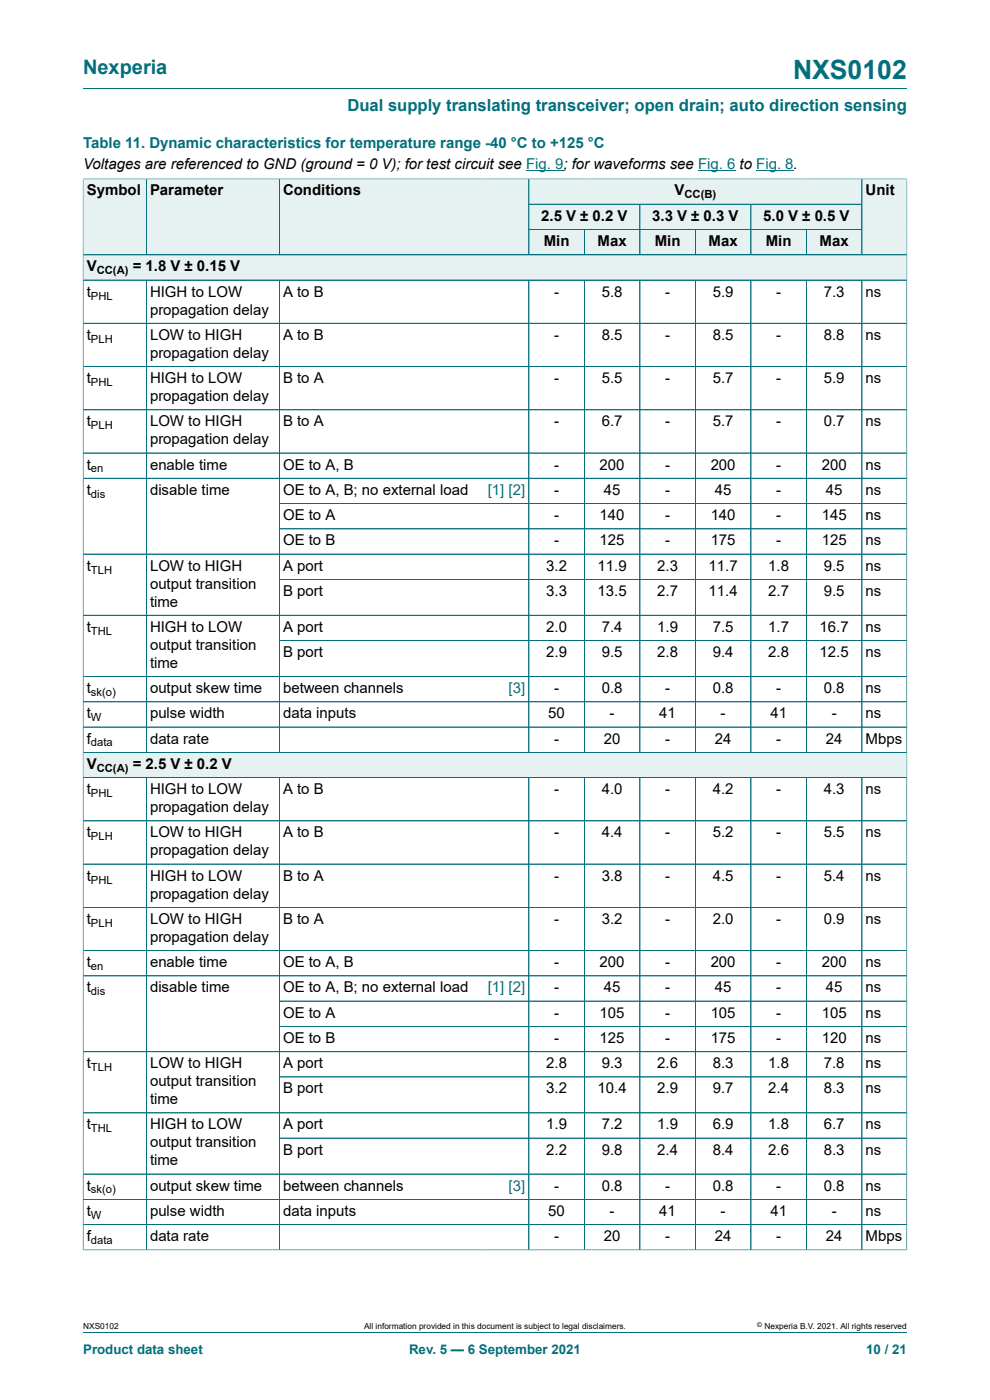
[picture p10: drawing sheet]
<svg xmlns="http://www.w3.org/2000/svg" width="210mm" height="297mm" viewBox="0 0 210 297" stroke-linecap="round" stroke-linejoin="round" font-family="sans-serif">
<defs><g id="words">
<text font-size="5.6" fill="#036f7b" x="168.2" y="16.8">NXS0102</text>
<text font-size="4.2" fill="#036f7b" x="17.6" y="15.6">Nexperia</text>
<text font-size="3.5" fill="#036f7b" x="73.7" y="23.7">Dual supply translating transceiver; open drain; auto direction sensing</text>
<text font-size="3.2" fill="#036f7b" x="17.6" y="31.3">Table 11. Dynamic characteristics for temperature range -40 °C to +125 °C</text>
<g font-size="3.2">
<text x="17.6" y="35.8">Voltages are referenced to GND (ground = 0 V); for test circuit see Fig. 9; for waveforms see Fig. 6 to Fig. 8.</text>
<text x="18.4" y="41.5">Symbol</text>
<text x="31.8" y="41.5">Parameter</text>
<text x="60" y="41.5">Conditions</text>
<text x="143.1" y="41.5">V</text>
<text x="183.6" y="41.5">Unit</text>
<text x="114.8" y="46.8">2.5 V ± 0.2 V</text>
<text x="138.4" y="46.8">3.3 V ± 0.3 V</text>
<text x="161.9" y="46.8">5.0 V ± 0.5 V</text>
<text x="115.3" y="52.2">Min</text>
<text x="126.8" y="52.2">Max</text>
<text x="138.9" y="52.2">Min</text>
<text x="150.3" y="52.2">Max</text>
<text x="162.4" y="52.2">Min</text>
<text x="173.9" y="52.2">Max</text>
<text x="18.4" y="57.6">V</text>
<text x="28.2" y="57.6">= 1.8 V ± 0.15 V</text>
<text x="18.4" y="62.9">t</text>
<text x="31.8" y="62.9">HIGH to LOW</text>
<text x="60" y="62.9">A to B</text>
<text x="117.5" y="62.9">-</text>
<text x="127.6" y="62.9">5.8</text>
<text x="141.1" y="62.9">-</text>
<text x="151.2" y="62.9">5.9</text>
<text x="164.6" y="62.9">-</text>
<text x="174.7" y="62.9">7.3</text>
<text x="183.6" y="62.9">ns</text>
<text x="31.8" y="66.7">propagation delay</text>
<text x="18.4" y="72.1">t</text>
<text x="31.8" y="72.1">LOW to HIGH</text>
<text x="31.8" y="75.9">propagation delay</text>
<text x="60" y="72.1">A to B</text>
<text x="117.5" y="72.1">-</text>
<text x="127.6" y="72.1">8.5</text>
<text x="141.1" y="72.1">-</text>
<text x="151.2" y="72.1">8.5</text>
<text x="164.6" y="72.1">-</text>
<text x="174.7" y="72.1">8.8</text>
<text x="183.6" y="72.1">ns</text>
<text x="18.4" y="81.3">t</text>
<text x="31.8" y="81.3">HIGH to LOW</text>
<text x="60" y="81.3">B to A</text>
<text x="117.5" y="81.3">-</text>
<text x="127.6" y="81.3">5.5</text>
<text x="141.1" y="81.3">-</text>
<text x="151.2" y="81.3">5.7</text>
<text x="164.6" y="81.3">-</text>
<text x="174.7" y="81.3">5.9</text>
<text x="183.6" y="81.3">ns</text>
<text x="31.8" y="85.1">propagation delay</text>
<text x="18.4" y="90.4">t</text>
<text x="31.8" y="90.4">LOW to HIGH</text>
<text x="31.8" y="94.2">propagation delay</text>
<text x="60" y="90.4">B to A</text>
<text x="117.5" y="90.4">-</text>
<text x="127.6" y="90.4">6.7</text>
<text x="141.1" y="90.4">-</text>
<text x="151.2" y="90.4">5.7</text>
<text x="164.6" y="90.4">-</text>
<text x="174.7" y="90.4">0.7</text>
<text x="183.6" y="90.4">ns</text>
<text x="18.4" y="99.6">t</text>
<text x="31.8" y="99.6">enable time</text>
<text x="60" y="99.6">OE to A, B</text>
<text x="117.5" y="99.6">-</text>
<text x="127.2" y="99.6">200</text>
<text x="141.1" y="99.6">-</text>
<text x="150.7" y="99.6">200</text>
<text x="164.6" y="99.6">-</text>
<text x="174.3" y="99.6">200</text>
<text x="183.6" y="99.6">ns</text>
<text x="18.4" y="105">t</text>
<text x="31.8" y="105">disable time</text>
<text x="60" y="105">OE to A, B; no external load</text>
<text x="117.5" y="105">-</text>
<text x="128.1" y="105">45</text>
<text x="141.1" y="105">-</text>
<text x="151.6" y="105">45</text>
<text x="164.6" y="105">-</text>
<text x="175.2" y="105">45</text>
<text x="183.6" y="105">ns</text>
<text x="60" y="110.3">OE to A</text>
<text x="117.5" y="110.3">-</text>
<text x="127.2" y="110.3">140</text>
<text x="141.1" y="110.3">-</text>
<text x="150.7" y="110.3">140</text>
<text x="164.6" y="110.3">-</text>
<text x="174.3" y="110.3">145</text>
<text x="183.6" y="110.3">ns</text>
<text x="60" y="115.7">OE to B</text>
<text x="117.5" y="115.7">-</text>
<text x="127.2" y="115.7">125</text>
<text x="141.1" y="115.7">-</text>
<text x="150.7" y="115.7">175</text>
<text x="164.6" y="115.7">-</text>
<text x="174.3" y="115.7">125</text>
<text x="183.6" y="115.7">ns</text>
<text x="18.4" y="121.1">t</text>
<text x="31.8" y="121.1">LOW to HIGH</text>
<text x="31.8" y="124.9">output transition</text>
<text x="60" y="121.1">A port</text>
<text x="115.9" y="121.1">3.2</text>
<text x="126.8" y="121.1">11.9</text>
<text x="139.4" y="121.1">2.3</text>
<text x="150.3" y="121.1">11.7</text>
<text x="163" y="121.1">1.8</text>
<text x="174.7" y="121.1">9.5</text>
<text x="183.6" y="121.1">ns</text>
<text x="31.8" y="128.7">time</text>
<text x="60" y="126.4">B port</text>
<text x="115.9" y="126.4">3.3</text>
<text x="126.8" y="126.4">13.5</text>
<text x="139.4" y="126.4">2.7</text>
<text x="150.3" y="126.4">11.4</text>
<text x="163" y="126.4">2.7</text>
<text x="174.7" y="126.4">9.5</text>
<text x="183.6" y="126.4">ns</text>
<text x="18.4" y="134">t</text>
<text x="31.8" y="134">HIGH to LOW</text>
<text x="31.8" y="137.9">output transition</text>
<text x="60" y="134">A port</text>
<text x="115.9" y="134">2.0</text>
<text x="127.6" y="134">7.4</text>
<text x="139.4" y="134">1.9</text>
<text x="151.2" y="134">7.5</text>
<text x="163" y="134">1.7</text>
<text x="173.9" y="134">16.7</text>
<text x="183.6" y="134">ns</text>
<text x="31.8" y="141.7">time</text>
<text x="60" y="139.4">B port</text>
<text x="115.9" y="139.4">2.9</text>
<text x="127.6" y="139.4">9.5</text>
<text x="139.4" y="139.4">2.8</text>
<text x="151.2" y="139.4">9.4</text>
<text x="163" y="139.4">2.8</text>
<text x="173.9" y="139.4">12.5</text>
<text x="183.6" y="139.4">ns</text>
<text x="18.4" y="147">t</text>
<text x="31.8" y="147">output skew time</text>
<text x="60" y="147">between channels</text>
<text x="117.5" y="147">-</text>
<text x="127.6" y="147">0.8</text>
<text x="141.1" y="147">-</text>
<text x="151.2" y="147">0.8</text>
<text x="164.6" y="147">-</text>
<text x="174.7" y="147">0.8</text>
<text x="183.6" y="147">ns</text>
<text x="18.4" y="152.4">t</text>
<text x="31.8" y="152.4">pulse width</text>
<text x="60" y="152.4">data inputs</text>
<text x="116.3" y="152.4">50</text>
<text x="129.3" y="152.4">-</text>
<text x="139.9" y="152.4">41</text>
<text x="152.9" y="152.4">-</text>
<text x="163.4" y="152.4">41</text>
<text x="176.4" y="152.4">-</text>
<text x="183.6" y="152.4">ns</text>
<text x="18.4" y="157.7">f</text>
<text x="31.8" y="157.7">data rate</text>
<text x="117.5" y="157.7">-</text>
<text x="128.1" y="157.7">20</text>
<text x="141.1" y="157.7">-</text>
<text x="151.6" y="157.7">24</text>
<text x="164.6" y="157.7">-</text>
<text x="175.2" y="157.7">24</text>
<text x="183.6" y="157.7">Mbps</text>
<text x="18.4" y="163.1">V</text>
<text x="28.2" y="163.1">= 2.5 V ± 0.2 V</text>
<text x="18.4" y="168.5">t</text>
<text x="31.8" y="168.5">HIGH to LOW</text>
<text x="31.8" y="172.3">propagation delay</text>
<text x="60" y="168.5">A to B</text>
<text x="117.5" y="168.5">-</text>
<text x="127.6" y="168.5">4.0</text>
<text x="141.1" y="168.5">-</text>
<text x="151.2" y="168.5">4.2</text>
<text x="164.6" y="168.5">-</text>
<text x="174.7" y="168.5">4.3</text>
<text x="183.6" y="168.5">ns</text>
<text x="18.4" y="177.6">t</text>
<text x="31.8" y="177.6">LOW to HIGH</text>
<text x="60" y="177.6">A to B</text>
<text x="117.5" y="177.6">-</text>
<text x="127.6" y="177.6">4.4</text>
<text x="141.1" y="177.6">-</text>
<text x="151.2" y="177.6">5.2</text>
<text x="164.6" y="177.6">-</text>
<text x="174.7" y="177.6">5.5</text>
<text x="183.6" y="177.6">ns</text>
<text x="31.8" y="181.5">propagation delay</text>
<text x="18.4" y="186.8">t</text>
<text x="31.8" y="186.8">HIGH to LOW</text>
<text x="31.8" y="190.6">propagation delay</text>
<text x="60" y="186.8">B to A</text>
<text x="117.5" y="186.8">-</text>
<text x="127.6" y="186.8">3.8</text>
<text x="141.1" y="186.8">-</text>
<text x="151.2" y="186.8">4.5</text>
<text x="164.6" y="186.8">-</text>
<text x="174.7" y="186.8">5.4</text>
<text x="183.6" y="186.8">ns</text>
<text x="18.4" y="196">t</text>
<text x="31.8" y="196">LOW to HIGH</text>
<text x="60" y="196">B to A</text>
<text x="117.5" y="196">-</text>
<text x="127.6" y="196">3.2</text>
<text x="141.1" y="196">-</text>
<text x="151.2" y="196">2.0</text>
<text x="164.6" y="196">-</text>
<text x="174.7" y="196">0.9</text>
<text x="183.6" y="196">ns</text>
<text x="31.8" y="199.8">propagation delay</text>
<text x="18.4" y="205.2">t</text>
<text x="31.8" y="205.2">enable time</text>
<text x="60" y="205.2">OE to A, B</text>
<text x="117.5" y="205.2">-</text>
<text x="127.2" y="205.2">200</text>
<text x="141.1" y="205.2">-</text>
<text x="150.7" y="205.2">200</text>
<text x="164.6" y="205.2">-</text>
<text x="174.3" y="205.2">200</text>
<text x="183.6" y="205.2">ns</text>
<text x="18.4" y="210.5">t</text>
<text x="31.8" y="210.5">disable time</text>
<text x="60" y="210.5">OE to A, B; no external load</text>
<text x="60" y="215.9">OE to A</text>
<text x="117.5" y="210.5">-</text>
<text x="117.5" y="215.9">-</text>
<text x="127.2" y="215.9">105</text>
<text x="128.1" y="210.5">45</text>
<text x="141.1" y="210.5">-</text>
<text x="141.1" y="215.9">-</text>
<text x="150.7" y="215.9">105</text>
<text x="151.6" y="210.5">45</text>
<text x="164.6" y="210.5">-</text>
<text x="164.6" y="215.9">-</text>
<text x="174.3" y="215.9">105</text>
<text x="175.2" y="210.5">45</text>
<text x="183.6" y="210.5">ns</text>
<text x="183.6" y="215.9">ns</text>
<text x="60" y="221.2">OE to B</text>
<text x="117.5" y="221.2">-</text>
<text x="127.2" y="221.2">125</text>
<text x="141.1" y="221.2">-</text>
<text x="150.7" y="221.2">175</text>
<text x="164.6" y="221.2">-</text>
<text x="174.3" y="221.2">120</text>
<text x="183.6" y="221.2">ns</text>
<text x="18.4" y="226.6">t</text>
<text x="31.8" y="226.6">LOW to HIGH</text>
<text x="60" y="226.6">A port</text>
<text x="115.9" y="226.6">2.8</text>
<text x="127.6" y="226.6">9.3</text>
<text x="139.4" y="226.6">2.6</text>
<text x="151.2" y="226.6">8.3</text>
<text x="163" y="226.6">1.8</text>
<text x="174.7" y="226.6">7.8</text>
<text x="183.6" y="226.6">ns</text>
<text x="31.8" y="230.4">output transition</text>
<text x="60" y="232">B port</text>
<text x="115.9" y="232">3.2</text>
<text x="126.8" y="232">10.4</text>
<text x="139.4" y="232">2.9</text>
<text x="151.2" y="232">9.7</text>
<text x="163" y="232">2.4</text>
<text x="174.7" y="232">8.3</text>
<text x="183.6" y="232">ns</text>
<text x="18.4" y="239.6">t</text>
<text x="31.8" y="234.2">time</text>
<text x="31.8" y="239.6">HIGH to LOW</text>
<text x="60" y="239.6">A port</text>
<text x="115.9" y="239.6">1.9</text>
<text x="127.6" y="239.6">7.2</text>
<text x="139.4" y="239.6">1.9</text>
<text x="151.2" y="239.6">6.9</text>
<text x="163" y="239.6">1.8</text>
<text x="174.7" y="239.6">6.7</text>
<text x="183.6" y="239.6">ns</text>
<text x="31.8" y="243.4">output transition</text>
<text x="60" y="245">B port</text>
<text x="115.9" y="245">2.2</text>
<text x="127.6" y="245">9.8</text>
<text x="139.4" y="245">2.4</text>
<text x="151.2" y="245">8.4</text>
<text x="163" y="245">2.6</text>
<text x="174.7" y="245">8.3</text>
<text x="183.6" y="245">ns</text>
<text x="31.8" y="247.2">time</text>
<text x="18.4" y="252.6">t</text>
<text x="18.4" y="257.9">t</text>
<text x="31.8" y="252.6">output skew time</text>
<text x="31.8" y="257.9">pulse width</text>
<text x="60" y="252.6">between channels</text>
<text x="60" y="257.9">data inputs</text>
<text x="116.3" y="257.9">50</text>
<text x="117.5" y="252.6">-</text>
<text x="127.6" y="252.6">0.8</text>
<text x="129.3" y="257.9">-</text>
<text x="139.9" y="257.9">41</text>
<text x="141.1" y="252.6">-</text>
<text x="151.2" y="252.6">0.8</text>
<text x="152.9" y="257.9">-</text>
<text x="163.4" y="257.9">41</text>
<text x="164.6" y="252.6">-</text>
<text x="174.7" y="252.6">0.8</text>
<text x="176.4" y="257.9">-</text>
<text x="183.6" y="252.6">ns</text>
<text x="183.6" y="257.9">ns</text>
<text x="18.4" y="263.3">f</text>
<text x="31.8" y="263.3">data rate</text>
<text x="117.5" y="263.3">-</text>
<text x="128.1" y="263.3">20</text>
<text x="141.1" y="263.3">-</text>
<text x="151.6" y="263.3">24</text>
<text x="164.6" y="263.3">-</text>
<text x="175.2" y="263.3">24</text>
<text x="183.6" y="263.3">Mbps</text>
</g>
<g font-size="3.2" fill="#00f">
<text x="103.5" y="105">[1] [2]</text>
<text x="107.9" y="147">[3]</text>
<text x="103.5" y="210.5">[1] [2]</text>
<text x="107.9" y="252.6">[3]</text>
</g>
<g font-size="2.8" fill="#036f7b">
<text x="17.6" y="287.2">Product data sheet</text>
<text x="86.8" y="287.2">Rev. 5 — 6 September 2021</text>
<text x="183.7" y="287.2">10 / 21</text>
</g>
<g font-size="2.4">
<text x="145.2" y="42.1">CC(B)</text>
<text x="20.5" y="58.2">CC(A)</text>
<text x="19.3" y="63.5">PHL</text>
<text x="19.3" y="72.7">PLH</text>
<text x="19.3" y="81.9">PHL</text>
<text x="19.3" y="91.1">PLH</text>
<text x="19.3" y="100.2">en</text>
<text x="19.3" y="105.6">dis</text>
<text x="19.3" y="121.7">TLH</text>
<text x="19.3" y="134.7">THL</text>
<text x="19.3" y="147.6">sk(o)</text>
<text x="19.3" y="153">W</text>
<text x="19.3" y="158.4">data</text>
<text x="20.5" y="163.7">CC(A)</text>
<text x="19.3" y="169.1">PHL</text>
<text x="19.3" y="178.3">PLH</text>
<text x="19.3" y="187.4">PHL</text>
<text x="19.3" y="196.6">PLH</text>
<text x="19.3" y="205.8">en</text>
<text x="19.3" y="211.1">dis</text>
<text x="19.3" y="227.2">TLH</text>
<text x="19.3" y="240.2">THL</text>
<text x="19.3" y="253.2">sk(o)</text>
<text x="19.3" y="258.6">W</text>
<text x="19.3" y="263.9">data</text>
</g>
<g font-size="1.8">
<text x="17.6" y="282">NXS0102</text>
<text x="77.2" y="282">All information provided in this document is subject to legal disclaimers.</text>
<text x="162.2" y="282">Nexperia B.V. 2021. All rights reserved</text>
</g>
<text font-size="1.4" x="160.6" y="281.6">©</text>
</g></defs>
<path d="M17.6 18.8h174.8M112.2 38h70.6v5.3h-70.6z" fill="none" stroke="#036f7b" stroke-width=".21"/>
<path d="M111.6 36.2h7.9M148.1 36.2h7.9M160.4 36.2h7.9" fill="none" stroke="#00f" stroke-width=".21"/>
<path d="M112.3 38h70.5v5.3h-70.5z" fill="#e6f1f2"/>
<path d="M112.2 43.3h23.5v5.4h-23.5z" fill="none" stroke="#036f7b" stroke-width=".21"/>
<path d="M112.3 43.4h23.4v5.2h-23.4z" fill="#e6f1f2"/>
<path d="M135.7 43.3h23.6v5.4h-23.6z" fill="none" stroke="#036f7b" stroke-width=".21"/>
<path d="M135.8 43.4h23.4v5.2h-23.4z" fill="#e6f1f2"/>
<path d="M159.3 43.3h23.5v5.4h-23.5z" fill="none" stroke="#036f7b" stroke-width=".21"/>
<path d="M159.4 43.4h23.4v5.2h-23.4z" fill="#e6f1f2"/>
<path d="M17.6 37.9v16.2h13.4v-16.1h-13.4" fill="none" stroke="#036f7b" stroke-width=".21"/>
<path d="M17.7 38h13.3v16h-13.3z" fill="#e6f1f2"/>
<path d="M31 38h28.3v16.1h-28.3z" fill="none" stroke="#036f7b" stroke-width=".21"/>
<path d="M31.1 38h28.1v16h-28.1z" fill="#e6f1f2"/>
<path d="M59.3 38h52.9v16.1h-52.9z" fill="none" stroke="#036f7b" stroke-width=".21"/>
<g fill="#e6f1f2">
<path d="M59.3 38h52.8v16h-52.8z"/>
<path d="M112.3 48.8h11.6v5.2h-11.6z"/>
</g>
<path d="M112.2 48.7h11.8v5.4h-11.8z" fill="none" stroke="#036f7b" stroke-width=".21"/>
<path d="M124 48.8h11.7v5.2h-11.7z" fill="#e6f1f2"/>
<path d="M124 48.7h11.7v5.4h-11.7z" fill="none" stroke="#036f7b" stroke-width=".21"/>
<path d="M135.8 48.8h11.6v5.2h-11.6z" fill="#e6f1f2"/>
<path d="M135.7 48.7h11.8v5.4h-11.8z" fill="none" stroke="#036f7b" stroke-width=".21"/>
<path d="M147.6 48.8h11.6v5.2h-11.6z" fill="#e6f1f2"/>
<path d="M147.5 48.7h11.8v5.4h-11.8z" fill="none" stroke="#036f7b" stroke-width=".21"/>
<path d="M159.4 48.8h11.6v5.2h-11.6z" fill="#e6f1f2"/>
<path d="M159.3 48.7h11.8v5.4h-11.8z" fill="none" stroke="#036f7b" stroke-width=".21"/>
<path d="M171.1 48.8h11.7v5.2h-11.7z" fill="#e6f1f2"/>
<path d="M192.4 37.9v16.2h-21.3v-5.4h11.7M192.4 38h-9.6v16.1" fill="none" stroke="#036f7b" stroke-width=".21"/>
<path d="M182.9 38h9.4v16h-9.4z" fill="#e6f1f2"/>
<path d="M17.6 54.1h174.8v5.3h-174.8z" fill="none" stroke="#036f7b" stroke-width=".21"/>
<path d="M17.7 54.1h174.6v5.2h-174.6z" fill="#e6f1f2"/>
<g fill="none" stroke="#036f7b" stroke-width=".21">
<path d="M17.6 59.4h174.8v105.6h-174.8zM31 59.4v100.2M59.3 59.4v100.2M112.2 59.4v100.2M124 59.4v100.2M135.7 59.4v100.2M147.5 59.4v100.2M159.3 59.4v100.2M171.1 59.4v100.2M182.8 59.4v100.2M17.6 68.6h174.8M17.6 77.8h174.8"/>
<path d="M17.6 86.9h174.8M17.6 96.1h174.8M17.6 101.5h174.8M59.3 106.8h133.1M59.3 112.2h133.1M192.4 117.6h-174.8M59.3 122.9h133.1M59.3 135.9h133.1M192.4 130.5h-174.8M17.6 148.9h174.8M17.6 159.6h174.8M192.4 143.5h-174.8"/>
<path d="M192.4 154.2h-174.8"/>
</g>
<path d="M17.7 159.7h174.6v5.2h-174.6z" fill="#e6f1f2"/>
<g fill="none" stroke="#036f7b" stroke-width=".21">
<path d="M17.6 38v227.2M17.7 38h174.6M31 38v16M59.3 38v16M112.2 38v16M182.8 38v16M192.4 38v227.2M17.7 54.1h174.6M17.7 59.4h174.6M31 59.5v100M59.3 59.5v100M112.2 59.5v100"/>
<path d="M112.3 43.3h70.5M112.3 48.7h70.5M124 48.8v5.2M124 59.5v100M135.7 43.4v10.6M135.7 59.5v100M147.5 48.8v5.2M147.5 59.5v100M159.3 43.4v10.6M159.3 59.5v100M171.1 48.8v5.2M171.1 59.5v100"/>
<path d="M182.8 59.5v100M17.7 68.6h174.6M17.7 77.8h174.6M17.7 86.9h174.6M17.7 96.1h174.6M17.7 101.5h174.6M17.7 117.6h174.6M59.3 106.8h133M59.3 112.2h133M17.7 130.5h174.6M59.3 122.9h133M59.3 135.9h133"/>
<path d="M17.7 143.5h174.6M17.7 148.9h174.6M17.7 154.2h174.6M17.7 159.6h174.6M17.6 165h174.8M17.6 174.1h174.8M31 165v100.2M59.3 165v100.2M112.2 165v100.2M124 165v100.2M135.7 165v100.2M147.5 165v100.2"/>
<path d="M159.3 165v100.2M171.1 165v100.2M182.8 165v100.2M17.6 183.3h174.8M17.6 192.5h174.8M17.6 201.7h174.8M59.3 212.4h133.1M59.3 217.7h133.1M192.4 207h-174.8M17.6 236.1h174.8M59.3 228.5h133.1M192.4 223.1h-174.8"/>
<path d="M17.6 254.4h174.8M59.3 241.5h133.1M192.4 249.1h-174.8M192.4 259.8h-174.8M17.6 265.2h174.8M17.6 282.6h174.8"/>
</g>
<use href="#words"/>
</svg>
